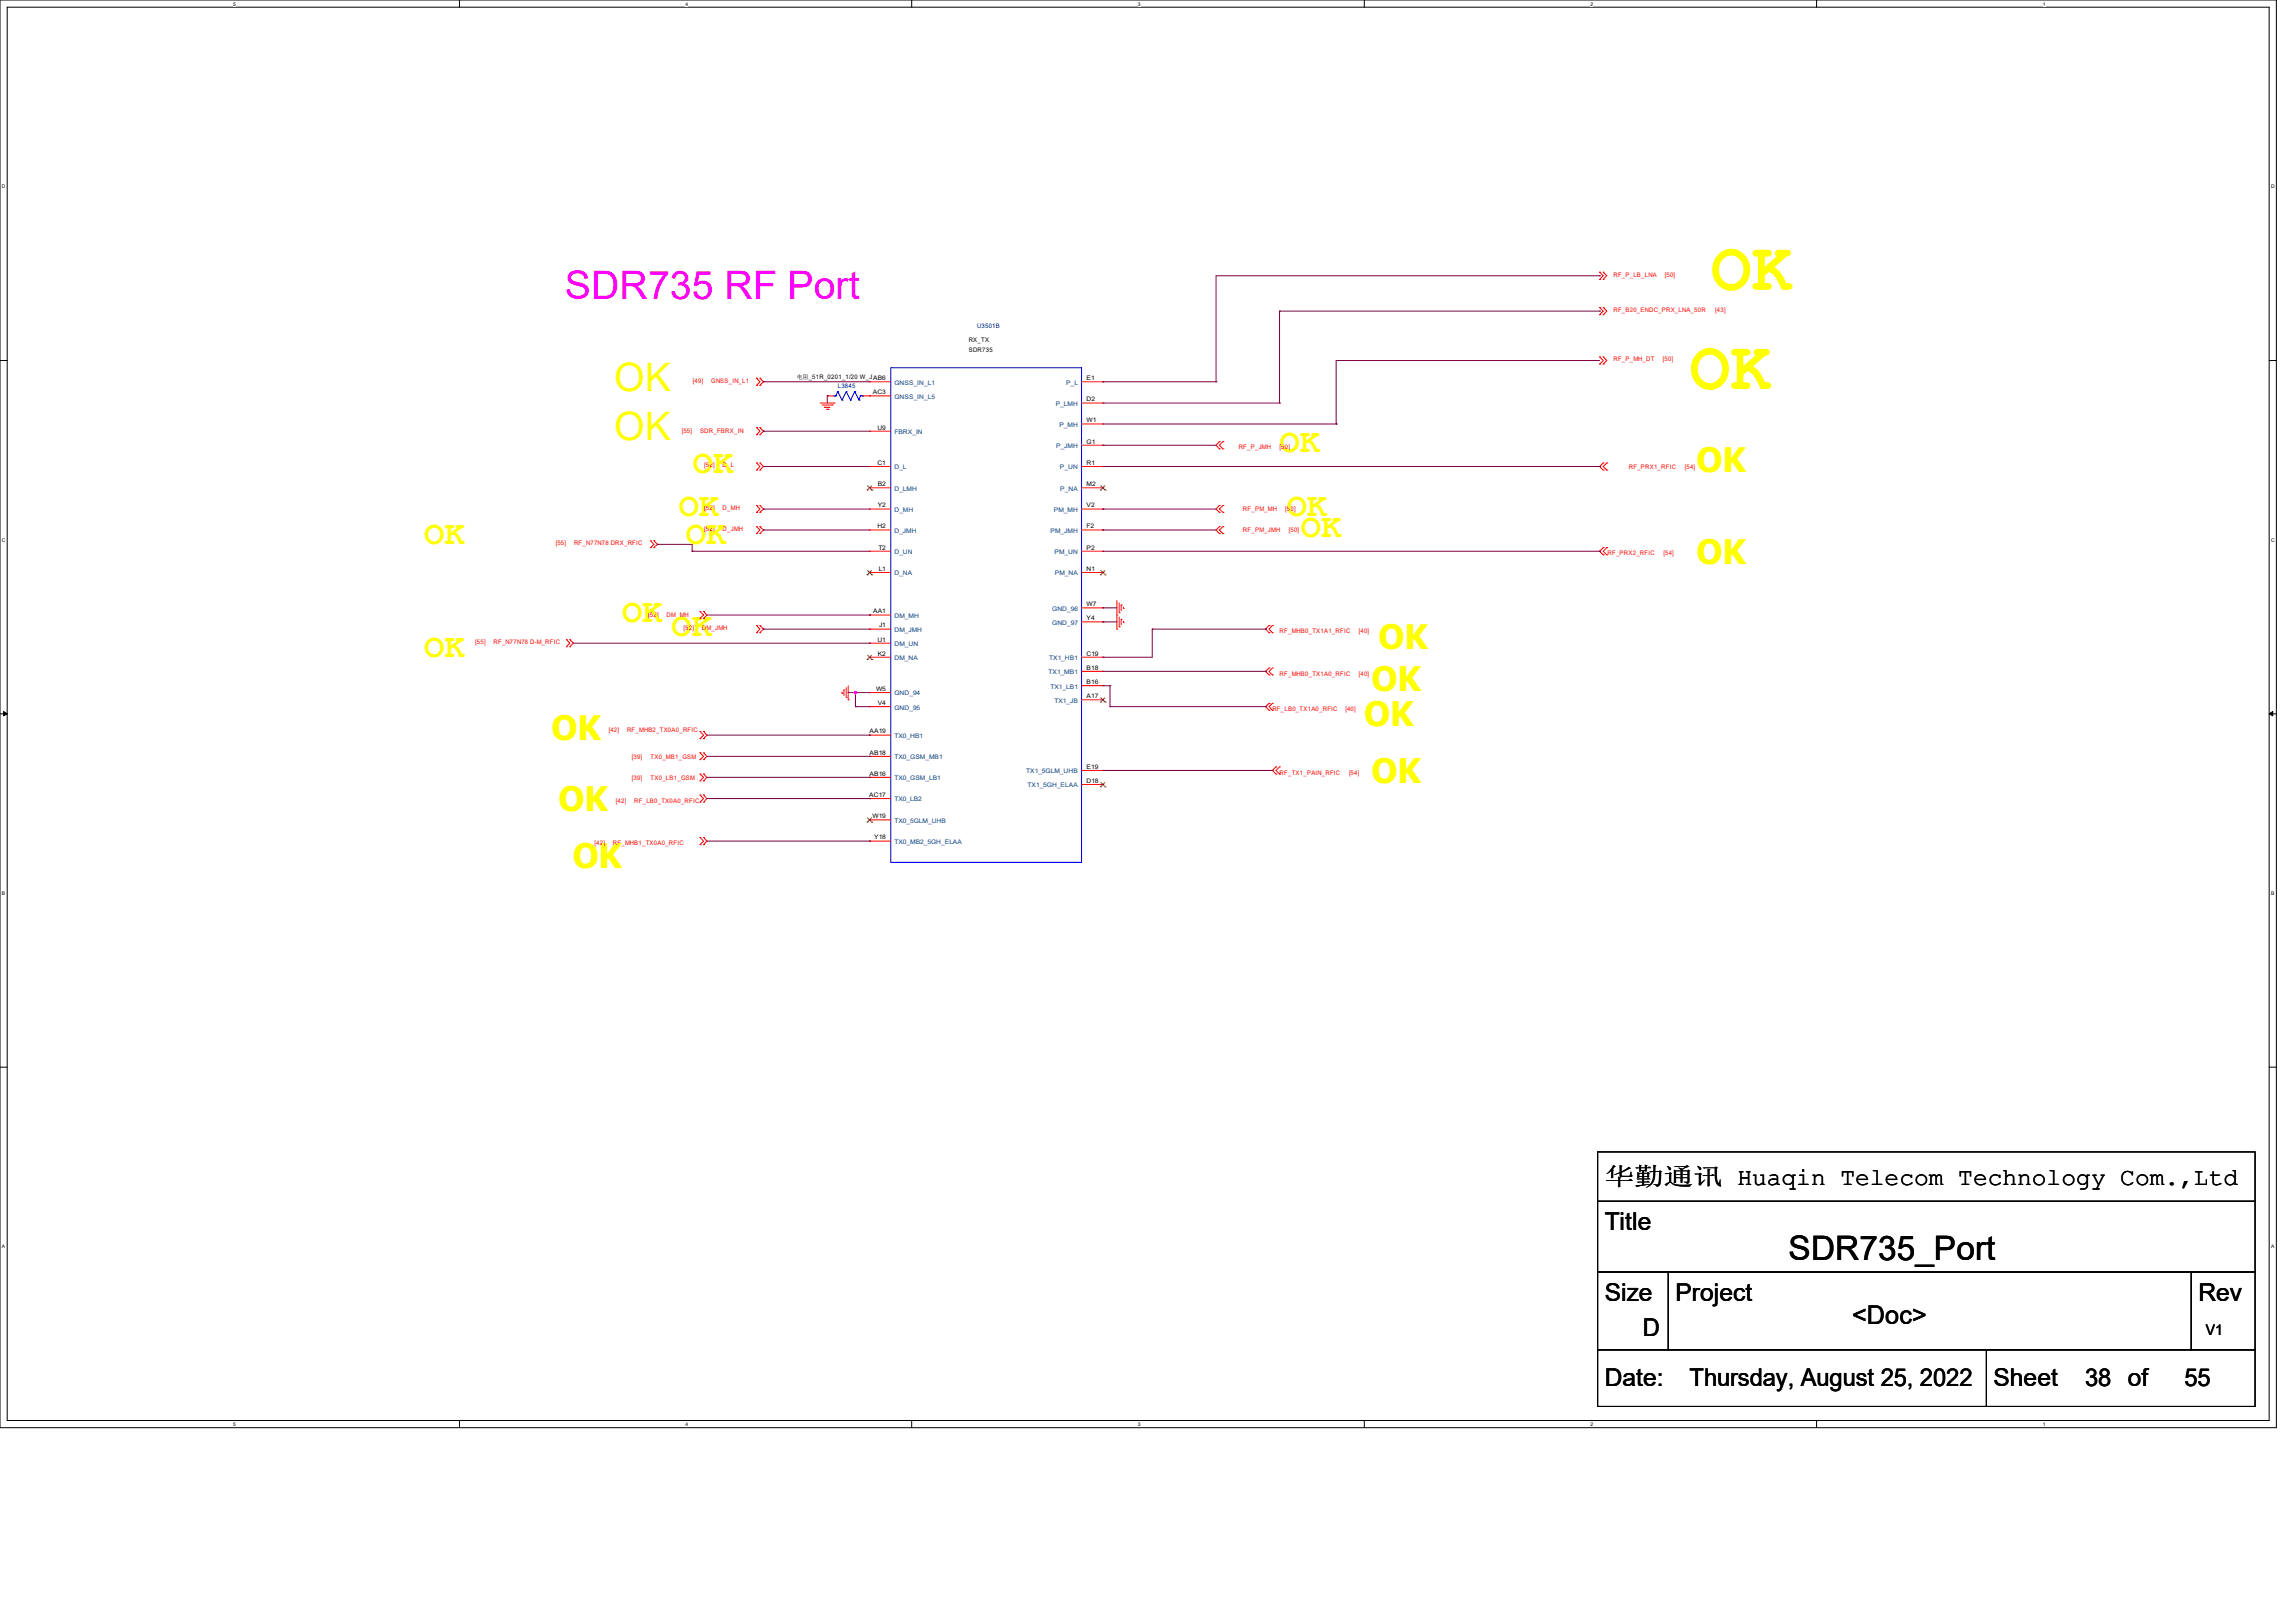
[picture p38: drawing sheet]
<svg xmlns="http://www.w3.org/2000/svg" width="297mm" height="210mm" viewBox="0 0 297 210" stroke-linecap="round" stroke-linejoin="round" font-family="sans-serif">
<defs><g id="words">
<g font-size="8.8" fill="#ff0">
<text x="221.3" y="37.5">OK</text>
<text x="218.6" y="50.3">OK</text>
</g>
<text font-size="5.1" fill="#f0f" x="73.1" y="38.7">SDR735 RF Port</text>
<g font-size="5.1" fill="#ff0">
<text x="79.5" y="50.5">OK</text>
<text x="79.5" y="56.9">OK</text>
</g>
<g font-size="4.4" fill="#ff0">
<text x="165.5" y="58.5">OK</text>
<text x="89.6" y="61.3">OK</text>
<text x="219.5" y="61.1">OK</text>
<text x="54.9" y="70.4">OK</text>
<text x="87.8" y="66.8">OK</text>
<text x="88.7" y="70.4">OK</text>
<text x="166.5" y="66.8">OK</text>
<text x="168.3" y="69.5">OK</text>
<text x="219.5" y="72.9">OK</text>
<text x="80.5" y="80.5">OK</text>
<text x="86.9" y="82.3">OK</text>
<text x="178.3" y="83.9">OK</text>
<text x="54.9" y="85">OK</text>
<text x="177.4" y="89.4">OK</text>
<text x="71.3" y="95.8">OK</text>
<text x="176.5" y="94">OK</text>
<text x="177.4" y="101.3">OK</text>
<text x="72.3" y="104.9">OK</text>
<text x="74.1" y="112.3">OK</text>
</g>
<text font-size="4.4" x="231.4" y="163">SDR735_Port</text>
<text font-size="3.3" x="239.6" y="171.3">&lt;Doc&gt;</text>
<g font-size="3.2">
<text x="207.6" y="153.4">华勤通讯 Huaqin Telecom Technology Com.,Ltd</text>
<text x="207.6" y="159.2">Title</text>
<text x="207.6" y="168.4">Size</text>
<text x="212.5" y="172.9">D</text>
<text x="216.7" y="168.4">Project</text>
<text x="284.4" y="168.4">Rev</text>
<text x="207.6" y="179.3">Date:</text>
<text x="218.6" y="179.3">Thursday, August 25, 2022</text>
<text x="257.9" y="179.3">Sheet</text>
<text x="269.7" y="179.3">38 of</text>
<text x="282.6" y="179.3">55</text>
</g>
<text font-size="1.9" x="285.3" y="172.7">V1</text>
<g font-size=".8" fill="#f00">
<text x="208.7" y="35.8">RF_P_LB_LNA</text>
<text x="215.4" y="35.8">[50]</text>
<text x="208.7" y="40.4">RF_B20_ENDC_PRX_LNA_50R</text>
<text x="221.9" y="40.4">[43]</text>
<text x="208.7" y="46.8">RF_P_MH_DT</text>
<text x="215.1" y="46.8">[50]</text>
<text x="89.6" y="49.6">[49]</text>
<text x="92" y="49.6">GNSS_IN_L1</text>
<text x="88.2" y="56.1">[55]</text>
<text x="90.6" y="56.1">SDR_FBRX_IN</text>
<text x="160.2" y="58">RF_P_JMH</text>
<text x="165.5" y="58">[50]</text>
<text x="91.1" y="60.5">[52]</text>
<text x="91.1" y="66">[52]</text>
<text x="93.5" y="60.5">D_L</text>
<text x="93.5" y="66">D_MH</text>
<text x="210.7" y="60.7">RF_PRX1_RFIC</text>
<text x="217.9" y="60.7">[54]</text>
<text x="71.9" y="70.5">[55]</text>
<text x="74.3" y="70.5">RF_N77N78 DRX_RFIC</text>
<text x="91.1" y="68.7">[52]</text>
<text x="93.5" y="68.7">D_JMH</text>
<text x="160.8" y="66.1">RF_PM_MH</text>
<text x="160.8" y="68.8">RF_PM_JMH</text>
<text x="166.3" y="66.1">[50]</text>
<text x="166.7" y="68.8">[50]</text>
<text x="208" y="71.8">RF_PRX2_RFIC</text>
<text x="215.2" y="71.8">[54]</text>
<text x="61.5" y="83.4">[55]</text>
<text x="63.8" y="83.4">RF_N77N78 D-M_RFIC</text>
<text x="83.9" y="79.8">[52]</text>
<text x="86.2" y="79.8">DM_MH</text>
<text x="88.4" y="81.5">[52]</text>
<text x="90.8" y="81.5">DM_JMH</text>
<text x="165.5" y="82">RF_MHB0_TX1A1_RFIC</text>
<text x="175.8" y="82">[40]</text>
<text x="165.5" y="87.5">RF_MHB0_TX1A0_RFIC</text>
<text x="175.8" y="87.5">[40]</text>
<text x="78.7" y="94.8">[42]</text>
<text x="81.1" y="94.8">RF_MHB2_TX0A0_RFIC</text>
<text x="164.6" y="92">RF_LB0_TX1A0_RFIC</text>
<text x="174" y="92">[40]</text>
<text x="81.8" y="98.2">[39]</text>
<text x="81.8" y="100.9">[39]</text>
<text x="84.2" y="98.2">TX0_MB1_GSM</text>
<text x="84.2" y="100.9">TX0_LB1_GSM</text>
<text x="165.5" y="100.2">RF_TX1_PAIN_RFIC</text>
<text x="174.5" y="100.2">[54]</text>
<text x="79.7" y="103.9">[42]</text>
<text x="82" y="103.9">RF_LB0_TX0A0_RFIC</text>
<text x="76.9" y="109.4">[42]</text>
<text x="79.3" y="109.4">RF_MHB1_TX0A0_RFIC</text>
</g>
<g font-size=".8">
<text x="125.3" y="45.6">SDR735</text>
<text x="125.3" y="44.2">RX_TX</text>
<text x="103.1" y="49.1">电阻_51R_0201_1/20 W_JAB6</text>
<text x="112.9" y="51">AC3</text>
<text x="140.6" y="49.2">E1</text>
<text x="140.6" y="51.9">D2</text>
<text x="113.5" y="55.6">U9</text>
<text x="140.6" y="54.7">W1</text>
<text x="140.6" y="57.4">G1</text>
<text x="113.5" y="60.2">C1</text>
<text x="113.5" y="62.9">B2</text>
<text x="113.5" y="65.7">Y2</text>
<text x="140.6" y="60.2">R1</text>
<text x="140.6" y="62.9">M2</text>
<text x="140.6" y="65.7">V2</text>
<text x="113.5" y="68.4">H2</text>
<text x="113.6" y="71.1">T2</text>
<text x="140.6" y="68.4">F2</text>
<text x="140.6" y="71.1">P2</text>
<text x="113.7" y="73.9">L1</text>
<text x="140.6" y="73.9">N1</text>
<text x="112.9" y="79.4">AA1</text>
<text x="113.5" y="83">U1</text>
<text x="113.7" y="81.2">J1</text>
<text x="140.6" y="78.4">W7</text>
<text x="140.6" y="80.3">Y4</text>
<text x="113.3" y="89.4">W5</text>
<text x="113.5" y="84.8">K2</text>
<text x="140.6" y="84.8">C19</text>
<text x="140.6" y="86.7">B18</text>
<text x="140.6" y="88.5">B16</text>
<text x="112.5" y="94.9">AA19</text>
<text x="113.5" y="91.2">V4</text>
<text x="140.6" y="90.3">A17</text>
<text x="112.5" y="97.7">AB18</text>
<text x="112.5" y="100.4">AB16</text>
<text x="140.6" y="99.5">E19</text>
<text x="140.6" y="101.3">D18</text>
<text x="112.4" y="103.1">AC17</text>
<text x="112.9" y="105.9">W19</text>
<text x="113.1" y="108.6">Y18</text>
</g>
<g font-size=".8" fill="#000080">
<text x="126.4" y="42.5">U3501B</text>
<text x="108.4" y="50.2">L3845</text>
</g>
<g font-size=".8" fill="#004080">
<text x="115.7" y="49.8">GNSS_IN_L1</text>
<text x="115.7" y="51.6">GNSS_IN_L5</text>
<text x="136.6" y="52.5">P_LMH</text>
<text x="137.9" y="49.8">P_L</text>
<text x="115.7" y="56.2">FBRX_IN</text>
<text x="136.6" y="58">P_JMH</text>
<text x="137" y="55.2">P_MH</text>
<text x="115.7" y="60.7">D_L</text>
<text x="115.7" y="63.5">D_LMH</text>
<text x="137.1" y="60.7">P_UN</text>
<text x="137.2" y="63.5">P_NA</text>
<text x="115.7" y="66.2">D_MH</text>
<text x="115.7" y="69">D_JMH</text>
<text x="115.7" y="71.7">D_UN</text>
<text x="135.9" y="69">PM_JMH</text>
<text x="136.3" y="66.2">PM_MH</text>
<text x="136.4" y="71.7">PM_UN</text>
<text x="115.7" y="74.5">D_NA</text>
<text x="136.4" y="74.5">PM_NA</text>
<text x="115.7" y="80">DM_MH</text>
<text x="115.7" y="81.8">DM_JMH</text>
<text x="115.7" y="83.6">DM_UN</text>
<text x="136.1" y="79">GND_96</text>
<text x="136.1" y="80.9">GND_97</text>
<text x="115.7" y="85.4">DM_NA</text>
<text x="115.7" y="90">GND_94</text>
<text x="135.6" y="87.2">TX1_MB1</text>
<text x="135.7" y="85.4">TX1_HB1</text>
<text x="135.9" y="89.1">TX1_LB1</text>
<text x="115.7" y="91.8">GND_95</text>
<text x="115.7" y="95.5">TX0_HB1</text>
<text x="136.4" y="90.9">TX1_JB</text>
<text x="115.7" y="98.3">TX0_GSM_MB1</text>
<text x="115.7" y="101">TX0_GSM_LB1</text>
<text x="132.8" y="100.1">TX1_5GLM_UHB</text>
<text x="132.9" y="101.9">TX1_5GH_ELAA</text>
<text x="115.7" y="103.7">TX0_LB2</text>
<text x="115.7" y="106.5">TX0_5GLM_UHB</text>
<text x="115.7" y="109.2">TX0_MB2_5GH_ELAA</text>
</g>
<g font-size=".6">
<text x="30.2" y=".7">5</text>
<text x="88.7" y=".7">4</text>
<text x="147.2" y=".7">3</text>
<text x="205.7" y=".7">2</text>
<text x="264.2" y=".7">1</text>
<text x=".3" y="24.4">D</text>
<text x="293.8" y="24.4">D</text>
<text x=".3" y="70.1">C</text>
<text x="293.8" y="70.1">C</text>
<text x=".3" y="115.8">B</text>
<text x="293.8" y="115.8">B</text>
<text x=".3" y="161.5">A</text>
<text x="293.8" y="161.5">A</text>
<text x="30.2" y="184.5">5</text>
<text x="88.7" y="184.5">4</text>
<text x="147.2" y="184.5">3</text>
<text x="205.7" y="184.5">2</text>
<text x="264.2" y="184.5">1</text>
</g>
</g></defs>
<path d="M0 0h294.5v184.7h-294.5zM.9 .9h292.6v182.9h-292.6z" fill="none" stroke="#000" stroke-width=".13"/>
<g fill="#fff">
<path d="M30.2 .1h.3v.7h-.3z"/>
<path d="M30.2 183.9h.3v.8h-.3z"/>
</g>
<path d="M59.4 0v.9M59.4 183.8v.9" fill="none" stroke="#000" stroke-width=".13"/>
<g fill="#fff">
<path d="M88.7 .1h.3v.7h-.3z"/>
<path d="M88.7 183.9h.3v.8h-.3z"/>
</g>
<path d="M117.9 0v.9M117.9 183.8v.9" fill="none" stroke="#000" stroke-width=".13"/>
<g fill="#fff">
<path d="M147.2 .1h.3v.7h-.3z"/>
<path d="M147.2 183.9h.3v.8h-.3z"/>
</g>
<path d="M176.5 0v.9M176.5 183.8v.9" fill="none" stroke="#000" stroke-width=".13"/>
<g fill="#fff">
<path d="M205.7 .1h.4v.7h-.4z"/>
<path d="M205.7 183.9h.4v.8h-.4z"/>
</g>
<path d="M235 0v.9M235 183.8v.9" fill="none" stroke="#000" stroke-width=".13"/>
<g fill="#fff">
<path d="M264.2 .1h.4v.7h-.4z"/>
<path d="M264.2 183.9h.4v.8h-.4z"/>
<path d="M.3 23.8h.4v.7h-.4z"/>
<path d="M293.8 23.8h.5v.7h-.5z"/>
<path d="M.3 69.5h.4v.7h-.4z"/>
<path d="M293.8 69.5h.5v.7h-.5z"/>
</g>
<path d="M0 46.7h.9M293.5 46.7h1" fill="none" stroke="#000" stroke-width=".13"/>
<g fill="#fff">
<path d="M.3 115.2h.4v.8h-.4z"/>
<path d="M293.8 115.2h.4v.8h-.4z"/>
</g>
<path d="M0 92.4h.9M293.5 92.4h1" fill="none" stroke="#000" stroke-width=".13"/>
<path d="M.5 92.1l.4 .3-.4 .2zM293.5 92.4l.5-.3v.5z" fill="#000" stroke="#000" stroke-width=".13"/>
<g fill="#fff">
<path d="M.3 161h.3v.7h-.3z"/>
<path d="M293.8 161h.4v.7h-.4z"/>
</g>
<path d="M0 138.1h.9M293.5 138.1h1M206.7 155.4h85v9.2h-85zM206.7 149.1h85v6.3h-85zM206.7 164.6h9.1v10.1h-9.1zM206.7 174.7h50.3v7.3h-50.3zM215.8 164.6h67.7v10.1h-67.7zM257 174.7h34.7v7.3h-34.7zM283.5 164.6h8.2v10.1h-8.2z" fill="none" stroke="#000" stroke-width=".13"/>
<g fill="none" stroke="#f00" stroke-width=".13">
<path d="M206.9 35.2h.1M206.9 36.2h.1M206.9 39.8h.1M206.9 35.2l.5 .5-.5 .5M206.9 39.8l.5 .5-.5 .4M207.4 35.2h.1M207.4 36.2h.1M207.4 39.8h.1M207.4 35.2l.5 .5-.5 .5M207.4 39.8l.5 .5-.5 .4M97.9 48.9h.1M97.9 49.9h.1"/>
<path d="M97.9 55.3h.1M97.9 56.3h.1M97.9 59.9h.1M97.9 48.9l.4 .5-.4 .5M97.9 55.3l.4 .5-.4 .5M97.9 59.9l.4 .5-.4 .4M98.3 48.9l.5 .5-.5 .5M98.3 55.3l.5 .5-.5 .5M98.3 59.9l.5 .5-.5 .4M98.3 49.9h.1M98.3 48.9h.1M98.3 56.3h.1"/>
<path d="M98.3 55.3h.1M98.3 59.9h.1M106.1 52.2h1.8M106.3 52.4h1.4M106.6 52.7h.1M106.6 52.7h.8M106.9 53h.2M107 51.2h.1M107 51.2h.9M107.1 53h.1M107.7 52.4h.1M107.9 52.2h.1"/>
<path d="M111.6 51.2h3.6M112.5 49.4h.1M112.5 51.2h.1M112.5 55.8h.1M112.5 49.4h2.7M112.5 55.8h2.7M139.9 52.2h2.8M139.9 49.4h2.8M139.9 54.9h2.8M139.9 57.6h2.8M142.7 49.4h.1M142.7 52.2h.1"/>
<path d="M142.7 54.9h.1M142.7 57.6h.1M157.7 57.2l-.4 .4 .4 .5M157.7 58.1h.1M157.7 57.1h.1M158.2 57.2l-.5 .4 .5 .5M158.2 57.1h.1M158.2 58.1h.1M206.9 40.7h.1M206.9 47.1h.1M206.9 46.2h.1M206.9 46.2l.5 .5-.5 .4"/>
<path d="M207.4 59.9l-.5 .5 .5 .4M207.4 40.7h.1M207.4 47.1h.1M207.4 46.2h.1M207.4 59.9h.1M207.4 46.2l.5 .5-.5 .4M207.9 59.9l-.5 .5 .5 .4M207.9 59.9h.1M84.2 70h.1M84.2 70.9h.1M84.2 70l.4 .4-.4 .5M84.6 70.9h.1"/>
<path d="M84.6 70h.1M84.6 70l.4 .4-.4 .5M90.6 79.1h.1M90.6 79.1l.4 .5-.4 .4M91 79.1h.1M91 79.1l.4 .5-.4 .4M97.9 60.8h.1M97.9 65.4h.1M97.9 66.3h.1M97.9 68.2h.1M97.9 69h.1M97.9 65.4l.4 .5-.4 .4"/>
<path d="M97.9 68.2l.4 .4-.4 .4M98.3 65.4l.5 .5-.5 .4M98.3 68.2l.5 .4-.5 .4M98.3 60.8h.1M98.3 66.3h.1M98.3 65.4h.1M98.3 69h.1M98.3 68.2h.1M112.5 60.4h.1M112.5 63.1h.1M112.5 65.9h.1M112.5 68.6h.1"/>
<path d="M112.5 71.3h.1M112.5 74.1h.1M112.5 79.6h.1M112.5 60.4h2.7M112.5 63.1h2.7M112.5 65.9h2.7M112.5 68.6h2.7M112.5 71.3h2.7M112.5 74.1h2.7M112.5 79.6h2.7M139.9 60.4h2.8M139.9 63.1h2.8"/>
<path d="M139.9 65.9h2.8M139.9 68.6h2.8M139.9 71.3h2.8M139.9 74.1h2.8M139.9 78.7h2.8M142.7 60.4h.1M142.7 63.1h.1M142.7 65.9h.1M142.7 68.6h.1M142.7 71.3h.1M142.7 74.1h.1M142.7 78.7h.1"/>
<path d="M144.5 79.6h.1M144.5 77.7v3.7M144.8 79.3h.1M144.8 78v1.3M144.8 79.8v1.3M145 78.3h.1M145 78.3v.7M145.3 78.7h.1M145.3 78.6v.1M157.7 65.4l-.4 .5 .4 .4M157.7 68.2l-.4 .4 .4 .4M157.7 66.3h.1"/>
<path d="M157.7 65.4h.1M157.7 69h.1M157.7 68.2h.1M158.2 65.4l-.5 .5 .5 .4M158.2 68.2l-.5 .4 .5 .4M158.2 65.4h.1M158.2 66.3h.1M158.2 68.2h.1M158.2 69h.1M207.4 70.9l-.5 .4 .5 .5M207.4 60.8h.1M207.4 71.8h.1"/>
<path d="M207.4 70.9h.1M207.9 70.9l-.5 .4 .5 .5M207.9 60.8h.1M207.9 70.9h.1M207.9 71.8h.1M73.3 82.8h.1M73.3 83.7h.1M73.3 82.8l.4 .4-.4 .5M73.7 83.7h.1M73.7 82.8h.1M73.7 82.8l.5 .4-.5 .5M90.6 80h.1"/>
<path d="M90.6 95.6h.1M90.6 94.7h.1M90.6 97.4h.1M90.6 98.3h.1M90.6 94.7l.4 .4-.4 .5M90.6 97.4l.4 .5-.4 .4M91 80h.1M91 94.7h.1M91 95.6h.1M91 98.3h.1M91 97.4h.1M91 94.7l.4 .4-.4 .5"/>
<path d="M91 97.4l.4 .5-.4 .4M97.9 80.9h.1M97.9 81.9h.1M97.9 80.9l.4 .5-.4 .5M98.3 80.9l.5 .5-.5 .5M98.3 81.9h.1M98.3 80.9h.1M108.9 89.7h.1M108.9 89.5v.2M109.2 89.3h.1M109.2 89.3v.7M109.5 90.3h.1"/>
<path d="M109.5 89v1.3M109.7 90.6h.1M109.7 88.7v1.9M112.5 81.4h.1M112.5 83.2h.1M112.5 85h.1M112.5 89.6h.1M112.5 91.4h.1M112.5 95.1h.1M112.5 97.9h.1M112.5 81.4h2.7M112.5 83.2h2.7"/>
<path d="M112.5 85h2.7M112.5 89.6h2.7M112.5 91.4h2.7M112.5 95.1h2.7M112.5 97.9h2.7M139.9 85h2.8M139.9 80.5h2.8M139.9 86.9h2.8M139.9 88.7h2.8M139.9 90.6h2.8M139.9 99.7h2.8M142.7 80.5h.1"/>
<path d="M142.7 85h.1M142.7 86.9h.1M142.7 88.7h.1M142.7 90.6h.1M142.7 99.7h.1M144.5 81.4h.1M144.8 81.1h.1M145 80.1h.1M145 80.1v.8M145.3 80.6h.1M145.3 80.4v.2M164.2 80.9h.1"/>
<path d="M164.2 81.9h.1M164.2 87.3h.1M164.2 86.4h.1M164.2 91h.1M164.2 91.9h.1M164.2 80.9l-.5 .5 .5 .5M164.2 86.4l-.5 .5 .5 .4M164.2 91l-.5 .4 .5 .5M164.6 80.9l-.4 .5 .4 .5M164.6 86.4l-.4 .5 .4 .4M164.6 91l-.4 .4 .4 .5M164.6 81.9h.1"/>
<path d="M164.6 80.9h.1M164.6 86.4h.1M164.6 87.3h.1M164.6 91.9h.1M164.6 91h.1M165.1 99.2l-.5 .5 .5 .5M165.1 99.2h.1M165.5 99.2l-.4 .5 .4 .5M165.5 99.2h.1M90.6 100.2h.1M90.6 101h.1M90.6 103.8h.1"/>
<path d="M90.6 102.9h.1M90.6 109.3h.1M90.6 108.4h.1M90.6 100.2l.4 .4-.4 .4M90.6 102.9l.4 .4-.4 .5M90.6 108.4l.4 .4-.4 .5M91 101h.1M91 100.2h.1M91 102.9h.1M91 103.8h.1M91 108.4h.1M91 109.3h.1"/>
<path d="M91 100.2l.4 .4-.4 .4M91 102.9l.4 .4-.4 .5M91 108.4l.4 .4-.4 .5M112.5 100.6h.1M112.5 103.3h.1M112.5 106.1h.1M112.5 108.8h.1M112.5 100.6h2.7M112.5 103.3h2.7M112.5 106.1h2.7M112.5 108.8h2.7M139.9 101.5h2.8"/>
<path d="M142.7 101.5h.1M165.1 100.2h.1M165.5 100.2h.1"/>
</g>
<g fill="none" stroke="#00f" stroke-width=".13">
<path d="M107.9 51.2h.1M107.9 51.2h.2M108.1 51.2h.1M108.4 50.7l.5 1.1M108.4 50.7h.1M108.4 50.7l-.3 .5M108.9 51.8h.1M109.5 50.7l.5 1.1M109.5 50.7h.1M109.5 50.7l-.6 1.1M110 51.8h.1M110.6 50.7l.5 1.1"/>
<path d="M110.6 50.7h.1M110.6 50.7l-.6 1.1M111.1 51.8h.1M111.3 51.2h.3M111.3 51.2h.1M111.3 51.2l-.2 .6M111.6 51.2h.1M115.2 47.6h24.7v64h-24.7z"/>
</g>
<g fill="none" stroke="#804000" stroke-width=".13">
<path d="M112.2 63.4h.1M112.2 74.4h.1M112.2 62.9l.6 .5M112.2 73.8l.6 .6M112.7 62.9l-.5 .5M112.7 73.8l-.5 .6M112.8 63.4h.1M112.8 74.4h.1M142.4 63.4h.1M142.4 74.4h.1M142.4 62.9l.6 .5M142.4 73.8l.6 .6"/>
<path d="M142.9 62.9l-.5 .5M142.9 73.8l-.5 .6M143 63.4h.1M143 74.4h.1M112.2 85.3h.1M112.2 84.8l.6 .5M112.7 84.8l-.5 .5M112.8 85.3h.1M142.4 90.8h.1M142.4 90.3l.6 .5M142.9 90.3l-.5 .5M143 90.8h.1"/>
<path d="M112.2 106.4h.1M112.2 105.8l.6 .6M112.7 105.8l-.5 .6M112.8 106.4h.1M142.4 101.8h.1M142.4 101.3l.6 .5M142.9 101.3l-.5 .5M143 101.8h.1"/>
</g>
<g fill="none" stroke="#800040" stroke-width=".13">
<path d="M206.9 35.7h.1M206.9 35.7h-49.6v13.7M98.8 49.4h.1M98.8 55.8h.1M98.8 49.4h13.7M98.8 55.8h13.7M107 51.2h.1M107 51.2v1M142.7 49.4h.1M142.7 57.6h.1M142.7 52.2h22.8M142.7 54.9h30.1"/>
<path d="M142.7 49.4h14.6M142.7 57.6h14.6M157.3 49.4h.1M165.5 40.3h.1M165.5 52.2h.1M165.5 40.3v11.9M165.5 40.3h41.4M172.8 54.9h.1M172.8 46.7h.1M172.8 46.7v8.2M172.8 46.7h34.1M206.9 40.3h.1"/>
<path d="M85 70.4h.1M85 70.4h4.5v.9M89.5 71.3h23M89.5 71.3h.1M91.4 79.6h21.1M98.8 60.4h.1M98.8 65.9h.1M98.8 68.6h.1M98.8 60.4h13.7M98.8 65.9h13.7M98.8 68.6h13.7M112.5 79.6h.1"/>
<path d="M142.7 65.9h.1M142.7 68.6h.1M142.7 78.7h.1M142.7 60.4h64.2M142.7 71.3h64.2M142.7 78.7h1.8M142.7 65.9h14.6M142.7 68.6h14.6M206.9 60.4h.1M206.9 71.3h.1M74.2 83.2h38.3M91.4 95.1h21.1"/>
<path d="M91.4 97.9h21.1M98.8 81.4h.1M98.8 81.4h13.7M109.7 89.6h2.8M109.7 89.6h.1M110.7 89.6h.1M110.7 91.4h.1M110.7 89.6v1.8M110.7 91.4h1.8M112.5 83.2h.1M112.5 95.1h.1M112.5 97.9h.1"/>
<path d="M142.7 80.5h.1M142.7 85h.1M142.7 86.9h21M142.7 88.7h.9M142.7 99.7h21.9M142.7 80.5h1.8M143.6 88.7h.1M143.6 91.4h.1M143.6 88.7v2.7M143.6 91.4h20.1M149.1 81.4h.1M149.1 81.4h14.6"/>
<path d="M149.1 81.4v3.6h-6.4M163.7 81.4h.1M163.7 86.9h.1M163.7 91.4h.1M164.6 99.7h.1M91.4 100.6h21.1M91.4 103.3h21.1M91.4 108.8h21.1M112.5 100.6h.1M112.5 103.3h.1M112.5 108.8h.1"/>
</g>
<circle cx="110.6" cy="89.6" r=".16" fill="#f0f" stroke="#f0f" stroke-width=".13"/>
<use href="#words"/>
</svg>
